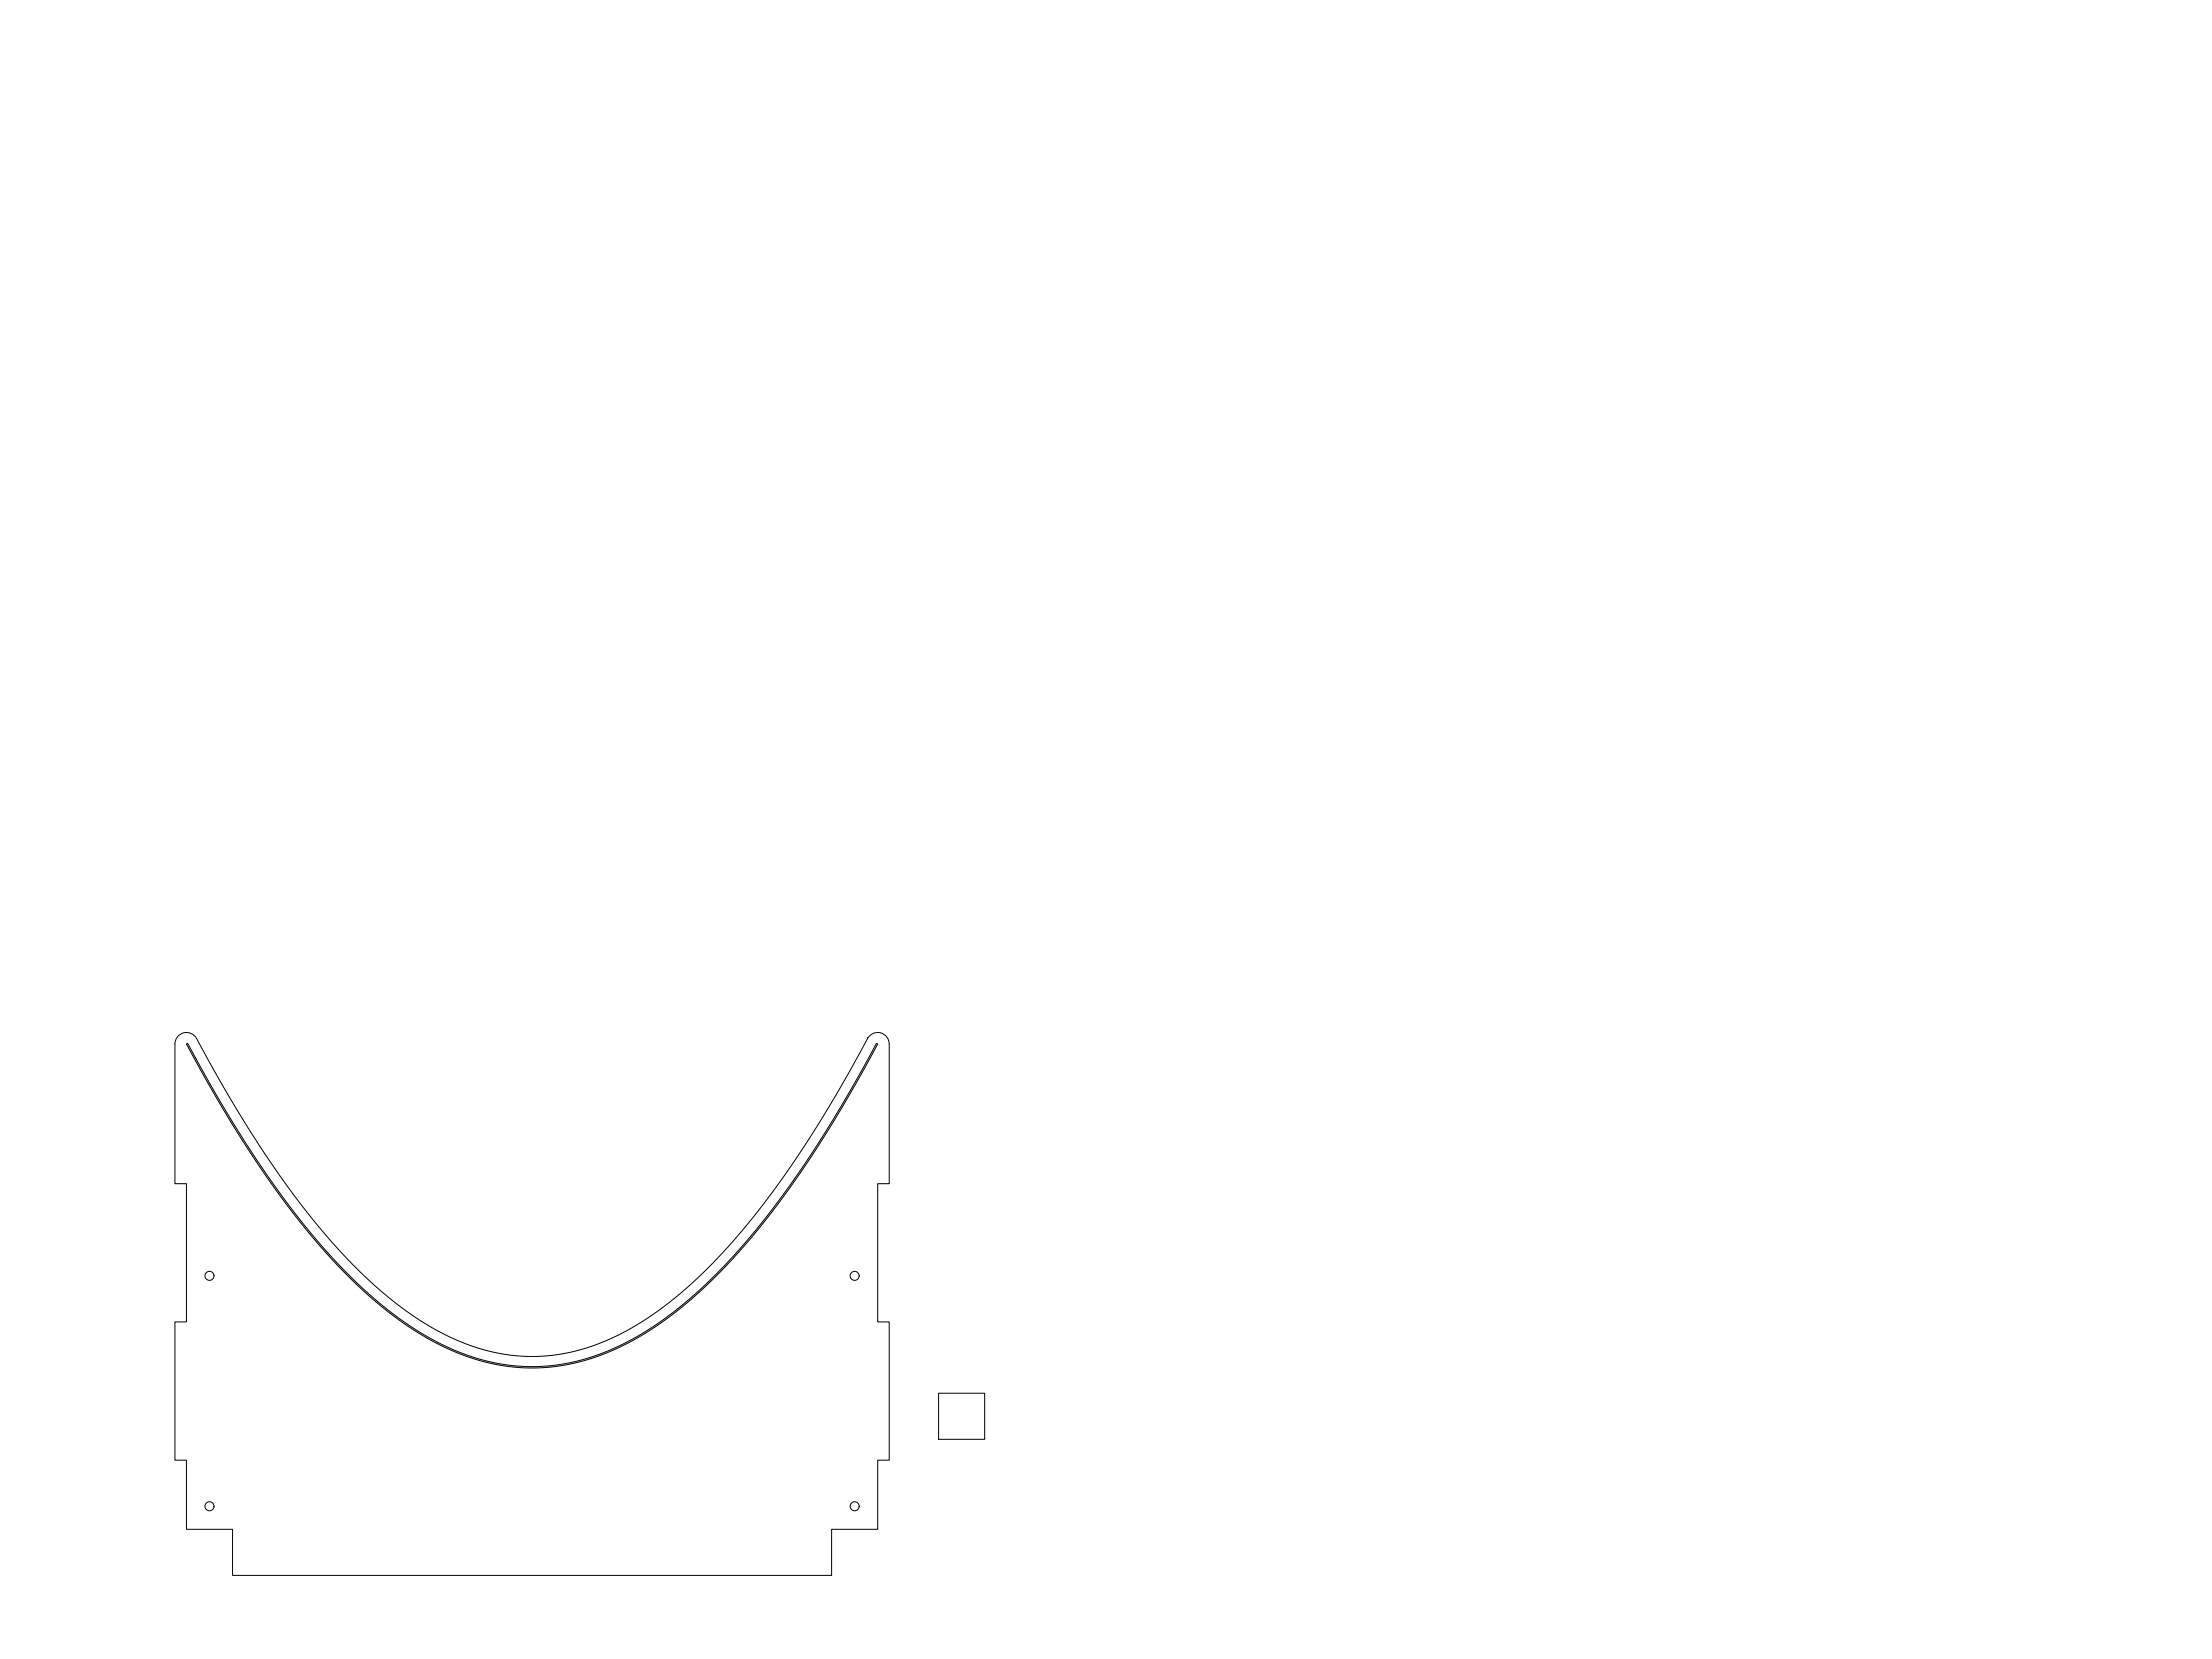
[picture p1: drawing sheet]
<svg xmlns="http://www.w3.org/2000/svg" width="1219mm" height="914mm" viewBox="0 0 1219 914" stroke-linecap="round" stroke-linejoin="round" font-family="sans-serif">
<!-- layer: 0 -->
<g fill="none" stroke="#000" stroke-width=".55">
<path d="M98 571a6 6 0 0 1 10 1 560 560 0 0 0 83 122 178 178 0 0 0 71 49 103 103 0 0 0 89-13 271 271 0 0 0 74-72 737 737 0 0 0 54-87 6 6 0 0 1 7-1 6 6 0 0 1 4 5v77h-6v77h6v76h-6v38h-26v25h-330v-25h-25v-38h-7v-76h7v-77h-7v-77l1-2zM103 575a566 566 0 0 0 84 122 183 183 0 0 0 73 51 109 109 0 0 0 94-13 276 276 0 0 0 76-74 688 688 0 0 0 53-86h1a565 565 0 0 1-84 123 184 184 0 0 1-74 51 110 110 0 0 1-94-13 277 277 0 0 1-76-75 689 689 0 0 1-53-86zM478 572h.1M517 768h26v25h-26z"/>
<circle cx="115" cy="703" r="2.5"/>
<circle cx="471" cy="703" r="2.5"/>
<circle cx="115" cy="830" r="2.5"/>
<circle cx="471" cy="830" r="2.5"/>
</g>
</svg>
